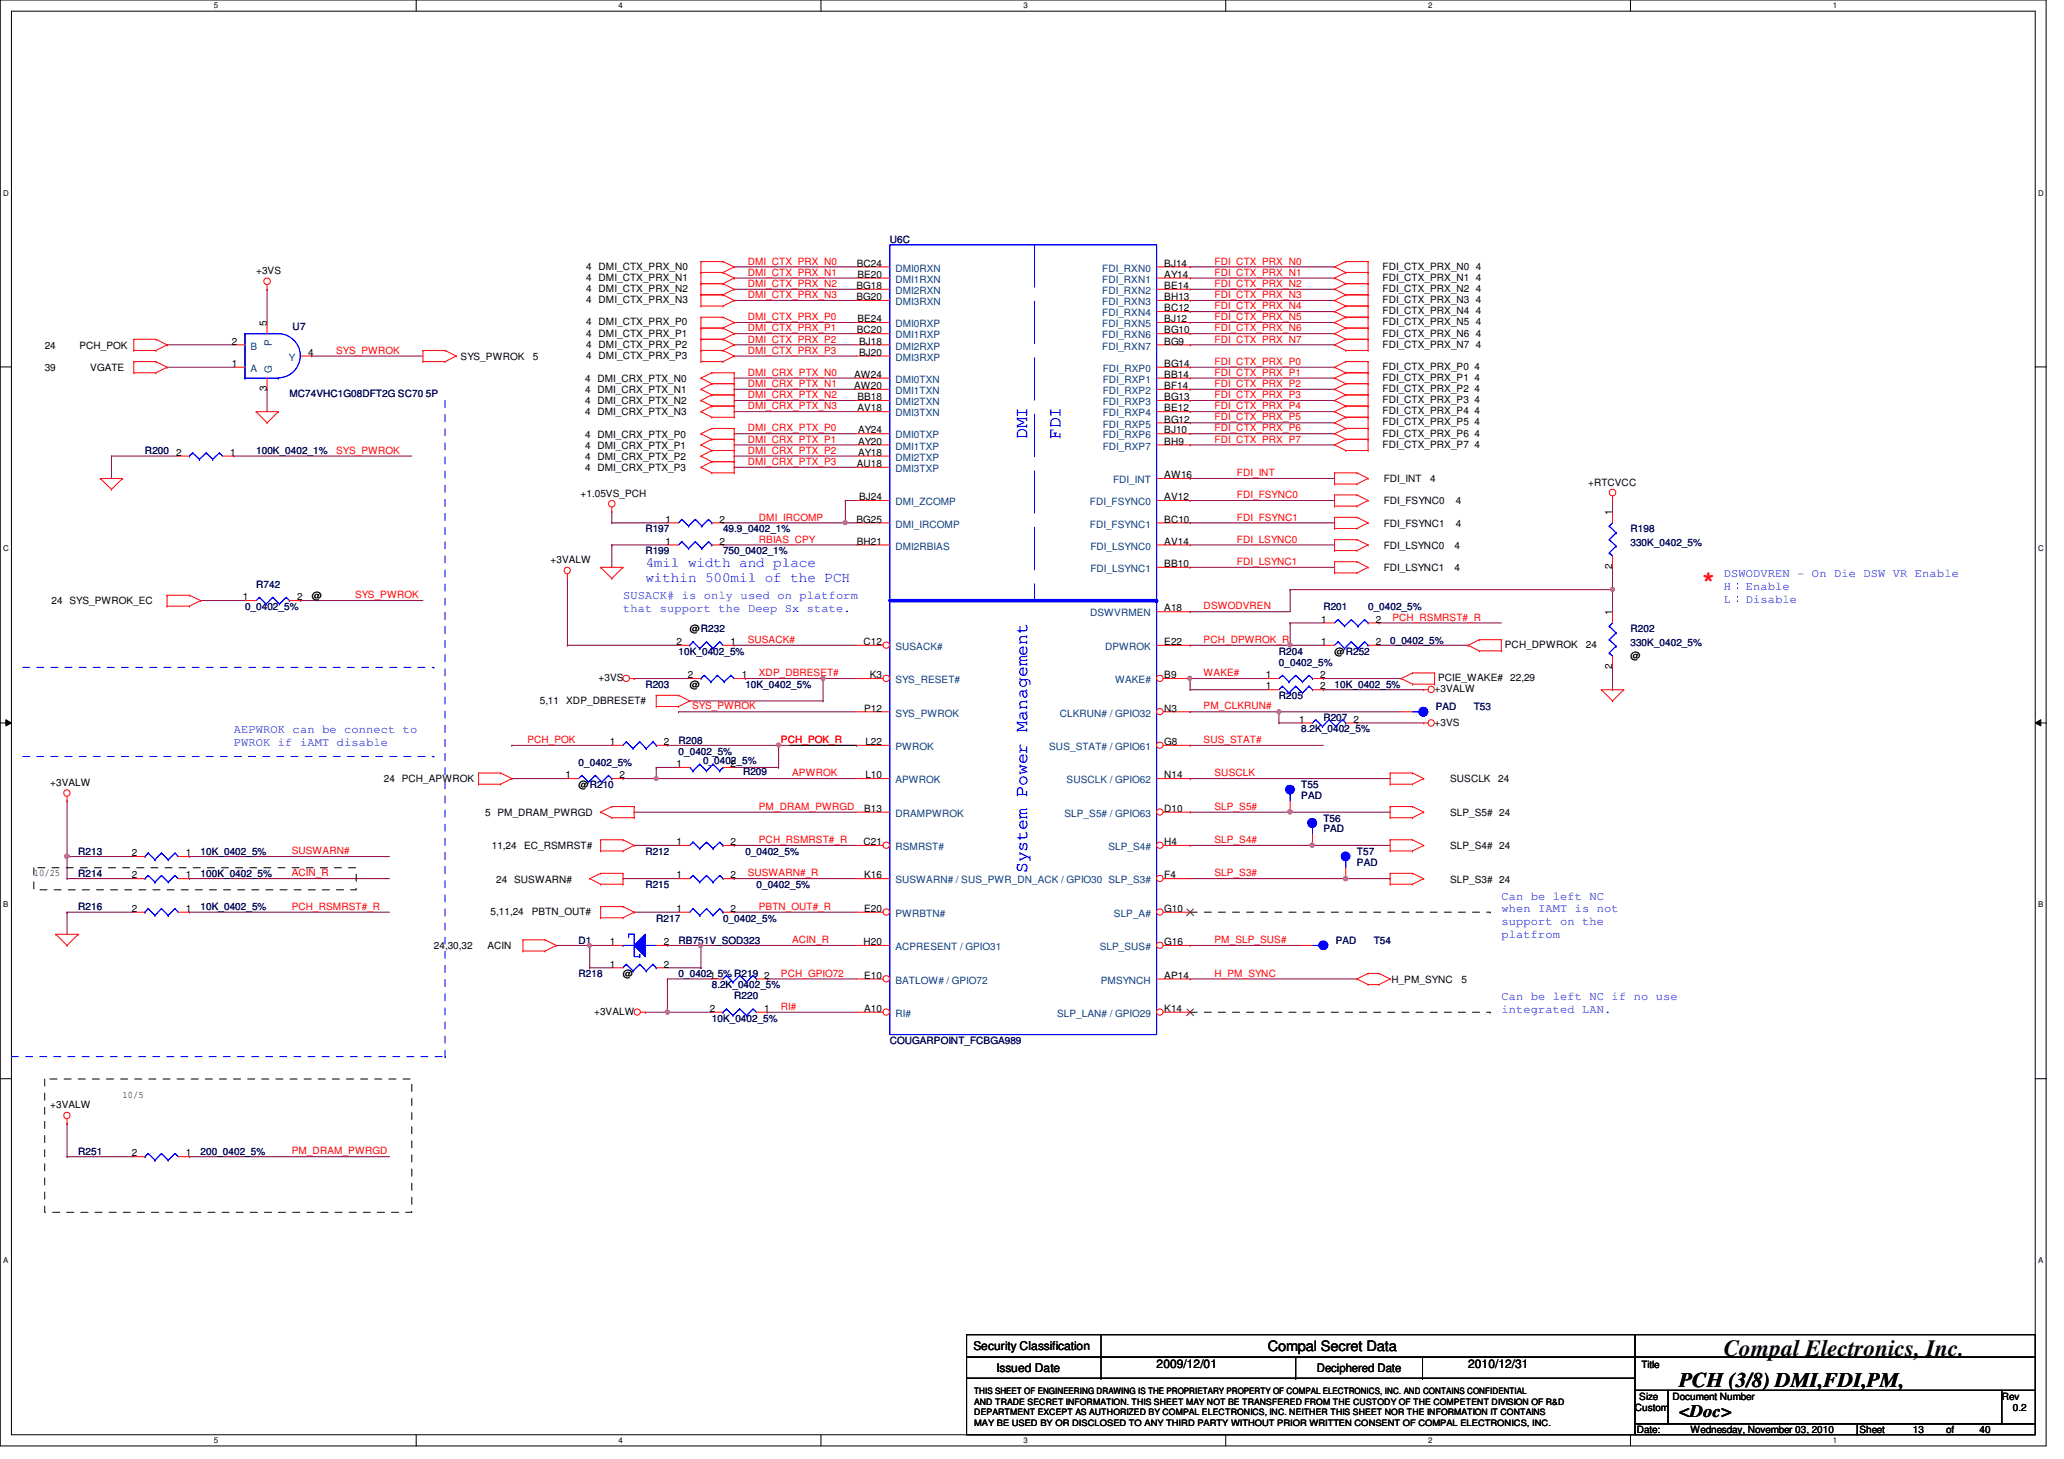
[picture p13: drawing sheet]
<svg xmlns="http://www.w3.org/2000/svg" width="297mm" height="210mm" viewBox="0 0 297 210" stroke-linecap="round" stroke-linejoin="round" font-family="sans-serif">
<defs><g id="words">
<text font-size="3.3" x="248.1" y="195.1">Compal Electronics, Inc.</text>
<text font-size="3.2" fill="#f00" x="244.9" y="84.2">*</text>
<text font-size="3" x="241.7" y="199.6">PCH (3/8) DMI,FDI,PM,</text>
<g font-size="2.5" fill="#00f">
<text x="147.8" y="63.2" transform="rotate(-90 147.8 63.2)">DMI</text>
<text x="152.6" y="63.2" transform="rotate(-90 152.6 63.2)">FDI</text>
<text x="147.8" y="125.6" transform="rotate(-90 147.8 125.6)">System Power Management</text>
</g>
<text font-size="2.5" x="241.7" y="203.9">&lt;Doc&gt;</text>
<g font-size="2.1" fill="#00f">
<text x="92.9" y="81.6">4mil width and place</text>
<text x="92.9" y="83.8">within 500mil of the PCH</text>
</g>
<text font-size="2.1" x="182.5" y="194.4">Compal Secret Data</text>
<g font-size="1.7" fill="#00f">
<text x="248.1" y="83">DSWODVREN - On Die DSW VR Enable</text>
<text x="89.7" y="86.2">SUSACK# is only used on platform</text>
<text x="89.7" y="88.1">that support the Deep Sx state.</text>
<text x="248.1" y="84.9">H：Enable</text>
<text x="248.1" y="86.7">L：Disable</text>
<text x="33.7" y="105.4">AEPWROK can be connect to</text>
<text x="33.7" y="107.3">PWROK if iAMT disable</text>
<text x="216.1" y="129.4">Can be left NC</text>
<text x="216.1" y="131.3">when IAMT is not</text>
<text x="216.1" y="133.1">support on the</text>
<text x="216.1" y="135">platfrom</text>
<text x="216.1" y="143.8">Can be left NC if no use</text>
<text x="216.1" y="145.7">integrated LAN.</text>
</g>
<g font-size="1.7">
<text x="140.1" y="194.3">Security Classification</text>
<text x="143.4" y="197.3">Issued Date</text>
<text x="166.5" y="196.8">2009/12/01</text>
<text x="189.5" y="197.4">Deciphered Date</text>
<text x="211.3" y="196.8">2010/12/31</text>
</g>
<g font-size="1.4" fill="#000080">
<text x="128.1" y="35">U6C</text>
<text x="42.1" y="47.5">U7</text>
<text x="41.7" y="57.1">MC74VHC1G08DFT2G SC70 5P</text>
<text x="20.9" y="65.4">R200</text>
<text x="36.9" y="65.4">100K_0402_1%</text>
<text x="92.9" y="76.6">R197</text>
<text x="104.1" y="76.6">49.9_0402_1%</text>
<text x="234.7" y="76.6">R198</text>
<text x="92.9" y="79.8">R199</text>
<text x="104.1" y="79.8">750_0402_1%</text>
<text x="234.7" y="78.5">330K_0402_5%</text>
<text x="35.3" y="87.8">0_0402_5%</text>
<text x="36.9" y="84.6">R742</text>
<text x="190.5" y="87.8">R201</text>
<text x="196.9" y="87.8">0_0402_5%</text>
<text x="97.7" y="94.2">10K_0402_5%</text>
<text x="184.1" y="94.2">R204</text>
<text x="184.1" y="95.8">0_0402_5%</text>
<text x="200.1" y="92.6">0_0402_5%</text>
<text x="234.7" y="91">R202</text>
<text x="234.7" y="92.9">330K_0402_5%</text>
<text x="92.9" y="99">R203</text>
<text x="107.3" y="99">10K_0402_5%</text>
<text x="184.1" y="100.6">R205</text>
<text x="192.1" y="99">10K_0402_5%</text>
<text x="97.7" y="107">R208</text>
<text x="187.3" y="105.4">8.2K_0402_5%</text>
<text x="190.5" y="103.8">R207</text>
<text x="206.6" y="102.2">PAD</text>
<text x="212.1" y="102.2">T53</text>
<text x="83.3" y="110.2">0_0402_5%</text>
<text x="97.7" y="108.6">0_0402_5%</text>
<text x="101.2" y="109.9">0_0402_5%</text>
<text x="106.9" y="111.5">R209</text>
<text x="187.3" y="113.4">T55</text>
<text x="187.3" y="115">PAD</text>
<text x="190.5" y="118.2">T56</text>
<text x="190.5" y="119.8">PAD</text>
<text x="11.3" y="123">R213</text>
<text x="28.9" y="123">10K_0402_5%</text>
<text x="92.9" y="123">R212</text>
<text x="107.3" y="123">0_0402_5%</text>
<text x="195.3" y="123">T57</text>
<text x="195.3" y="124.6">PAD</text>
<text x="11.3" y="126.2">R214</text>
<text x="11.3" y="131">R216</text>
<text x="28.9" y="126.2">100K_0402_5%</text>
<text x="28.9" y="131">10K_0402_5%</text>
<text x="92.9" y="127.8">R215</text>
<text x="108.9" y="127.8">0_0402_5%</text>
<text x="83.3" y="135.8">D1</text>
<text x="94.4" y="132.6">R217</text>
<text x="97.7" y="135.8">RB751V_SOD323</text>
<text x="104.1" y="132.6">0_0402_5%</text>
<text x="192.2" y="135.8">PAD</text>
<text x="197.7" y="135.8">T54</text>
<text x="83.3" y="140.6">R218</text>
<text x="97.7" y="140.6">0_0402_5% R219</text>
<text x="102.4" y="142.2">8.2K_0402_5%</text>
<text x="105.7" y="143.8">R220</text>
<text x="102.4" y="147">10K_0402_5%</text>
<text x="128.1" y="150.2">COUGARPOINT_FCBGA989</text>
<text x="11.3" y="166.2">R251</text>
<text x="28.9" y="166.2">200_0402_5%</text>
</g>
<g font-size="1.4">
<text x="36.9" y="39.5">+3VS</text>
<text x="84.4" y="38.8">4 DMI_CTX_PRX_N0</text>
<text x="84.4" y="40.4">4 DMI_CTX_PRX_N1</text>
<text x="84.4" y="42">4 DMI_CTX_PRX_N2</text>
<text x="123.3" y="41.6">BG18</text>
<text x="123.3" y="38.4">BC24</text>
<text x="123.4" y="40">BE20</text>
<text x="167.6" y="38.4">BJ14</text>
<text x="167.6" y="40">AY14</text>
<text x="167.6" y="41.6">BE14</text>
<text x="199" y="38.8">FDI_CTX_PRX_N0 4</text>
<text x="199" y="40.4">FDI_CTX_PRX_N1 4</text>
<text x="199" y="42">FDI_CTX_PRX_N2 4</text>
<text x="38.4" y="46.9" transform="rotate(-90 38.4 46.9)">5</text>
<text x="84.4" y="43.6">4 DMI_CTX_PRX_N3</text>
<text x="84.4" y="46.8">4 DMI_CTX_PRX_P0</text>
<text x="123.3" y="43.2">BG20</text>
<text x="123.3" y="48">BC20</text>
<text x="123.4" y="46.4">BE24</text>
<text x="167.6" y="43.2">BH13</text>
<text x="167.6" y="44.8">BC12</text>
<text x="167.6" y="46.4">BJ12</text>
<text x="167.6" y="48">BG10</text>
<text x="199" y="43.6">FDI_CTX_PRX_N3 4</text>
<text x="199" y="45.2">FDI_CTX_PRX_N4 4</text>
<text x="199" y="46.8">FDI_CTX_PRX_N5 4</text>
<text x="6.4" y="50.2">24</text>
<text x="6.4" y="53.4">39</text>
<text x="11.4" y="50.2">PCH_POK</text>
<text x="13" y="53.4">VGATE</text>
<text x="33.4" y="49.6">2</text>
<text x="33.4" y="52.8">1</text>
<text x="44.4" y="51.2">4</text>
<text x="66.3" y="51.8">SYS_PWROK</text>
<text x="76.7" y="51.8">5</text>
<text x="84.4" y="48.4">4 DMI_CTX_PRX_P1</text>
<text x="84.4" y="51.6">4 DMI_CTX_PRX_P3</text>
<text x="84.4" y="50">4 DMI_CTX_PRX_P2</text>
<text x="123.7" y="49.6">BJ18</text>
<text x="123.7" y="51.2">BJ20</text>
<text x="167.6" y="49.6">BG9</text>
<text x="167.6" y="52.8">BG14</text>
<text x="199" y="48.4">FDI_CTX_PRX_N6 4</text>
<text x="199" y="50">FDI_CTX_PRX_N7 4</text>
<text x="199" y="53.2">FDI_CTX_PRX_P0 4</text>
<text x="38.4" y="56.3" transform="rotate(-90 38.4 56.3)">3</text>
<text x="84.2" y="58.2">4 DMI_CRX_PTX_N2</text>
<text x="84.2" y="59.8">4 DMI_CRX_PTX_N3</text>
<text x="84.2" y="56.6">4 DMI_CRX_PTX_N1</text>
<text x="84.2" y="55">4 DMI_CRX_PTX_N0</text>
<text x="122.9" y="54.4">AW24</text>
<text x="122.9" y="56">AW20</text>
<text x="123.4" y="57.6">BB18</text>
<text x="123.4" y="59.2">AV18</text>
<text x="167.6" y="54.4">BB14</text>
<text x="167.6" y="56">BF14</text>
<text x="167.6" y="57.6">BG13</text>
<text x="167.6" y="59.2">BE12</text>
<text x="199" y="54.8">FDI_CTX_PRX_P1 4</text>
<text x="199" y="56.4">FDI_CTX_PRX_P2 4</text>
<text x="199" y="58">FDI_CTX_PRX_P3 4</text>
<text x="199" y="59.6">FDI_CTX_PRX_P4 4</text>
<text x="25.4" y="65.6">2</text>
<text x="33.1" y="65.6">1</text>
<text x="84.2" y="64.6">4 DMI_CRX_PTX_P1</text>
<text x="84.2" y="63">4 DMI_CRX_PTX_P0</text>
<text x="123.5" y="62.4">AY24</text>
<text x="123.5" y="64">AY20</text>
<text x="123.5" y="65.6">AY18</text>
<text x="167.6" y="60.8">BG12</text>
<text x="167.6" y="62.4">BJ10</text>
<text x="167.6" y="64">BH9</text>
<text x="199" y="61.2">FDI_CTX_PRX_P5 4</text>
<text x="199" y="62.8">FDI_CTX_PRX_P6 4</text>
<text x="199" y="64.4">FDI_CTX_PRX_P7 4</text>
<text x="83.6" y="71.5">+1.05VS_PCH</text>
<text x="84.2" y="66.2">4 DMI_CRX_PTX_P2</text>
<text x="84.2" y="67.8">4 DMI_CRX_PTX_P3</text>
<text x="123.3" y="67.2">AU18</text>
<text x="123.7" y="72">BJ24</text>
<text x="167.6" y="72">AV12</text>
<text x="167.6" y="68.8">AW16</text>
<text x="199.1" y="69.4">FDI_INT</text>
<text x="205.8" y="69.4">4</text>
<text x="228.6" y="69.8">+RTCVCC</text>
<text x="95.8" y="75.2">1</text>
<text x="103.5" y="75.2">2</text>
<text x="123.3" y="75.2">BG25</text>
<text x="167.6" y="75.2">BC10</text>
<text x="199.1" y="75.8">FDI_FSYNC1</text>
<text x="199.1" y="72.6">FDI_FSYNC0</text>
<text x="209.5" y="75.8">4</text>
<text x="209.5" y="72.6">4</text>
<text x="232" y="74.1" transform="rotate(-90 232 74.1)">1</text>
<text x="79.2" y="81.1">+3VALW</text>
<text x="95.8" y="78.4">1</text>
<text x="103.5" y="78.4">2</text>
<text x="123.3" y="78.4">BH21</text>
<text x="167.6" y="78.4">AV14</text>
<text x="167.6" y="81.6">BB10</text>
<text x="199.1" y="79">FDI_LSYNC0</text>
<text x="199.1" y="82.2">FDI_LSYNC1</text>
<text x="209.3" y="79">4</text>
<text x="209.3" y="82.2">4</text>
<text x="232" y="81.9" transform="rotate(-90 232 81.9)">2</text>
<text x="7.4" y="86.8">24 SYS_PWROK_EC</text>
<text x="35" y="86.4">1</text>
<text x="42.8" y="86.4">2</text>
<text x="44.9" y="86.2">@</text>
<text x="167.6" y="88">A18</text>
<text x="190.2" y="89.6">1</text>
<text x="198" y="89.6">2</text>
<text x="232" y="88.5" transform="rotate(-90 232 88.5)">1</text>
<text x="97.4" y="92.8">2</text>
<text x="99.3" y="91">@R232</text>
<text x="105.2" y="92.8">1</text>
<text x="124.3" y="92.8">C12</text>
<text x="167.6" y="92.8">E22</text>
<text x="190.2" y="92.8">1</text>
<text x="192.1" y="94.2">@R252</text>
<text x="198" y="92.8">2</text>
<text x="216.6" y="93.2">PCH_DPWROK</text>
<text x="228.2" y="93.2">24</text>
<text x="234.7" y="94.8">@</text>
<text x="77.7" y="101.2">5,11</text>
<text x="81.5" y="101.2">XDP_DBRESET#</text>
<text x="86.1" y="98">+3VS</text>
<text x="99" y="97.6">2</text>
<text x="99.3" y="99">@</text>
<text x="106.8" y="97.6">1</text>
<text x="125.2" y="97.6">K3</text>
<text x="167.6" y="97.6">B9</text>
<text x="182.2" y="97.6">1</text>
<text x="182.2" y="99.2">1</text>
<text x="190" y="97.6">2</text>
<text x="190" y="99.2">2</text>
<text x="206.5" y="99.6">+3VALW</text>
<text x="207" y="98">PCIE_WAKE#</text>
<text x="217.3" y="98">22,29</text>
<text x="232" y="96.3" transform="rotate(-90 232 96.3)">2</text>
<text x="87.8" y="107.2">1</text>
<text x="95.5" y="107.2">2</text>
<text x="124.4" y="102.4">P12</text>
<text x="124.5" y="107.2">L22</text>
<text x="167.6" y="107.2">G8</text>
<text x="167.6" y="102.4">N3</text>
<text x="187" y="104">1</text>
<text x="194.8" y="104">2</text>
<text x="206.5" y="104.4">+3VS</text>
<text x="7.2" y="113.1">+3VALW</text>
<text x="55.2" y="112.6">24 PCH_APWROK</text>
<text x="81.4" y="112">1</text>
<text x="83.3" y="113.4">@R210</text>
<text x="89.2" y="112">2</text>
<text x="97.4" y="110.4">1</text>
<text x="105.2" y="110.4">2</text>
<text x="124.5" y="112">L10</text>
<text x="167.6" y="112">N14</text>
<text x="208.7" y="112.6">SUSCLK</text>
<text x="215.6" y="112.6">24</text>
<text x="69.8" y="117.4">5 PM_DRAM_PWRGD</text>
<text x="124.4" y="116.8">B13</text>
<text x="167.6" y="116.8">D10</text>
<text x="208.7" y="117.4">SLP_S5# 24</text>
<text x="19" y="123.2">2</text>
<text x="26.8" y="123.2">1</text>
<text x="70.8" y="122.2">11,24</text>
<text x="75.4" y="122.2">EC_RSMRST#</text>
<text x="97.4" y="121.6">1</text>
<text x="105.2" y="121.6">2</text>
<text x="124.3" y="121.6">C21</text>
<text x="167.6" y="121.6">H4</text>
<text x="208.7" y="122.2">SLP_S4# 24</text>
<text x="4.9" y="126">10/25</text>
<text x="19" y="126.4">2</text>
<text x="19" y="131.2">2</text>
<text x="26.8" y="126.4">1</text>
<text x="26.8" y="131.2">1</text>
<text x="70.6" y="131.6">5,11,24</text>
<text x="71.4" y="127">24 SUSWARN#</text>
<text x="76.5" y="131.6">PBTN_OUT#</text>
<text x="97.4" y="131.2">1</text>
<text x="97.4" y="126.4">1</text>
<text x="105.2" y="131.2">2</text>
<text x="105.2" y="126.4">2</text>
<text x="124.4" y="131.2">E20</text>
<text x="124.4" y="126.4">K16</text>
<text x="167.6" y="126.4">F4</text>
<text x="167.6" y="131.2">G10</text>
<text x="208.7" y="127">SLP_S3# 24</text>
<text x="62.4" y="136.6">24,30,32</text>
<text x="70.1" y="136.6">ACIN</text>
<text x="87.8" y="136">1</text>
<text x="95.5" y="136">2</text>
<text x="124.3" y="136">H20</text>
<text x="167.6" y="136">G16</text>
<text x="87.8" y="139.2">1</text>
<text x="89.7" y="140.6">@</text>
<text x="95.5" y="139.2">2</text>
<text x="102.1" y="140.8">1</text>
<text x="110" y="140.8">2</text>
<text x="124.4" y="140.8">E10</text>
<text x="167.6" y="140.8">AP14</text>
<text x="200.2" y="141.4">H_PM_SYNC</text>
<text x="210.3" y="141.4">5</text>
<text x="85.5" y="146">+3VALW</text>
<text x="102.1" y="145.6">2</text>
<text x="110" y="145.6">1</text>
<text x="124.4" y="145.6">A10</text>
<text x="167.6" y="145.6">K14</text>
<text x="7.2" y="159.5">+3VALW</text>
<text x="17.6" y="158">10/5</text>
<text x="19" y="166.4">2</text>
<text x="26.8" y="166.4">1</text>
<text x="236.2" y="196.8">Title</text>
<text x="235.3" y="203">Custom</text>
<text x="235.9" y="201.4">Size</text>
<text x="240.7" y="201.4">Document Number</text>
<text x="288.1" y="201.4">Rev</text>
<text x="289.7" y="203">0.2</text>
<text x="235.6" y="206.2">Date:</text>
<text x="243.3" y="206.2">Wednesday, November 03, 2010</text>
<text x="267.6" y="206.2">Sheet</text>
<text x="275.3" y="206.2">13</text>
<text x="280.1" y="206.2">of</text>
<text x="284.9" y="206.2">40</text>
</g>
<g font-size="1.4" fill="#f00">
<text x="107.6" y="41.3">DMI_CTX_PRX_N2</text>
<text x="107.6" y="39.7">DMI_CTX_PRX_N1</text>
<text x="107.6" y="38.1">DMI_CTX_PRX_N0</text>
<text x="174.8" y="38.1">FDI_CTX_PRX_N0</text>
<text x="174.8" y="39.7">FDI_CTX_PRX_N1</text>
<text x="174.8" y="41.3">FDI_CTX_PRX_N2</text>
<text x="107.6" y="46.1">DMI_CTX_PRX_P0</text>
<text x="107.6" y="42.9">DMI_CTX_PRX_N3</text>
<text x="107.6" y="47.7">DMI_CTX_PRX_P1</text>
<text x="174.8" y="42.9">FDI_CTX_PRX_N3</text>
<text x="174.8" y="44.5">FDI_CTX_PRX_N4</text>
<text x="174.8" y="46.1">FDI_CTX_PRX_N5</text>
<text x="174.8" y="47.7">FDI_CTX_PRX_N6</text>
<text x="48.4" y="50.9">SYS_PWROK</text>
<text x="107.6" y="49.3">DMI_CTX_PRX_P2</text>
<text x="107.6" y="50.9">DMI_CTX_PRX_P3</text>
<text x="174.8" y="49.3">FDI_CTX_PRX_N7</text>
<text x="174.8" y="52.5">FDI_CTX_PRX_P0</text>
<text x="107.6" y="55.7">DMI_CRX_PTX_N1</text>
<text x="107.6" y="57.3">DMI_CRX_PTX_N2</text>
<text x="107.6" y="54.1">DMI_CRX_PTX_N0</text>
<text x="107.6" y="58.9">DMI_CRX_PTX_N3</text>
<text x="174.8" y="54.1">FDI_CTX_PRX_P1</text>
<text x="174.8" y="55.7">FDI_CTX_PRX_P2</text>
<text x="174.8" y="57.3">FDI_CTX_PRX_P3</text>
<text x="174.8" y="58.9">FDI_CTX_PRX_P4</text>
<text x="48.4" y="65.3">SYS_PWROK</text>
<text x="107.6" y="62.1">DMI_CRX_PTX_P0</text>
<text x="107.6" y="63.7">DMI_CRX_PTX_P1</text>
<text x="107.6" y="65.3">DMI_CRX_PTX_P2</text>
<text x="174.8" y="62.1">FDI_CTX_PRX_P6</text>
<text x="174.8" y="63.7">FDI_CTX_PRX_P7</text>
<text x="174.8" y="60.5">FDI_CTX_PRX_P5</text>
<text x="107.6" y="66.9">DMI_CRX_PTX_P3</text>
<text x="178" y="68.5">FDI_INT</text>
<text x="178" y="71.7">FDI_FSYNC0</text>
<text x="109.2" y="74.9">DMI_IRCOMP</text>
<text x="178" y="74.9">FDI_FSYNC1</text>
<text x="109.2" y="78.1">RBIAS_CPY</text>
<text x="178" y="81.3">FDI_LSYNC1</text>
<text x="178" y="78.1">FDI_LSYNC0</text>
<text x="51.1" y="86.1">SYS_PWROK</text>
<text x="173.2" y="87.7">DSWODVREN</text>
<text x="200.4" y="89.3">PCH_RSMRST#_R</text>
<text x="107.6" y="92.5">SUSACK#</text>
<text x="173.2" y="92.5">PCH_DPWROK_R</text>
<text x="109.2" y="97.3">XDP_DBRESET#</text>
<text x="173.2" y="97.3">WAKE#</text>
<text x="75.9" y="106.9">PCH_POK</text>
<text x="99.6" y="102.1">SYS_PWROK</text>
<text x="112.4" y="106.9">PCH_POK_R</text>
<text x="173.2" y="106.9">SUS_STAT#</text>
<text x="173.2" y="102.1">PM_CLKRUN#</text>
<text x="114" y="111.7">APWROK</text>
<text x="174.8" y="111.7">SUSCLK</text>
<text x="109.2" y="116.5">PM_DRAM_PWRGD</text>
<text x="174.8" y="116.5">SLP_S5#</text>
<text x="42" y="122.9">SUSWARN#</text>
<text x="109.2" y="121.3">PCH_RSMRST#_R</text>
<text x="174.8" y="121.3">SLP_S4#</text>
<text x="42" y="130.9">PCH_RSMRST#_R</text>
<text x="42" y="126.1">ACIN_R</text>
<text x="107.6" y="126.1">SUSWARN#_R</text>
<text x="109.2" y="130.9">PBTN_OUT#_R</text>
<text x="174.8" y="126.1">SLP_S3#</text>
<text x="114" y="135.7">ACIN_R</text>
<text x="174.8" y="135.7">PM_SLP_SUS#</text>
<text x="112.4" y="140.5">PCH_GPIO72</text>
<text x="174.8" y="140.5">H_PM_SYNC</text>
<text x="112.4" y="145.3">RI#</text>
<text x="42" y="166.1">PM_DRAM_PWRGD</text>
</g>
<g font-size="1.4" fill="#004080">
<text x="128.9" y="39.1">DMI0RXN</text>
<text x="128.9" y="40.7">DMI1RXN</text>
<text x="158.6" y="39.1">FDI_RXN0</text>
<text x="158.6" y="40.7">FDI_RXN1</text>
<text x="128.9" y="42.3">DMI2RXN</text>
<text x="128.9" y="43.9">DMI3RXN</text>
<text x="128.9" y="47.1">DMI0RXP</text>
<text x="158.6" y="42.3">FDI_RXN2</text>
<text x="158.6" y="43.9">FDI_RXN3</text>
<text x="158.6" y="45.5">FDI_RXN4</text>
<text x="158.6" y="47.1">FDI_RXN5</text>
<text x="36.1" y="50.3">B</text>
<text x="36.1" y="53.5">A</text>
<text x="39.1" y="53.6" transform="rotate(-90 39.1 53.6)">G</text>
<text x="39.1" y="49.8" transform="rotate(-90 39.1 49.8)">P</text>
<text x="41.6" y="51.9">Y</text>
<text x="128.9" y="48.7">DMI1RXP</text>
<text x="128.9" y="50.3">DMI2RXP</text>
<text x="128.9" y="51.9">DMI3RXP</text>
<text x="158.6" y="48.7">FDI_RXN6</text>
<text x="158.6" y="50.3">FDI_RXN7</text>
<text x="158.7" y="53.5">FDI_RXP0</text>
<text x="128.9" y="55.1">DMI0TXN</text>
<text x="128.9" y="56.7">DMI1TXN</text>
<text x="128.9" y="58.3">DMI2TXN</text>
<text x="128.9" y="59.9">DMI3TXN</text>
<text x="158.7" y="55.1">FDI_RXP1</text>
<text x="158.7" y="56.7">FDI_RXP2</text>
<text x="158.7" y="58.3">FDI_RXP3</text>
<text x="158.7" y="59.9">FDI_RXP4</text>
<text x="128.9" y="63.1">DMI0TXP</text>
<text x="128.9" y="64.7">DMI1TXP</text>
<text x="158.7" y="61.5">FDI_RXP5</text>
<text x="158.7" y="63.1">FDI_RXP6</text>
<text x="158.7" y="64.7">FDI_RXP7</text>
<text x="128.9" y="66.3">DMI2TXP</text>
<text x="128.9" y="67.9">DMI3TXP</text>
<text x="160.2" y="69.5">FDI_INT</text>
<text x="128.9" y="72.7">DMI_ZCOMP</text>
<text x="128.9" y="75.9">DMI_IRCOMP</text>
<text x="156.8" y="72.7">FDI_FSYNC0</text>
<text x="156.8" y="75.9">FDI_FSYNC1</text>
<text x="128.9" y="79.1">DMI2RBIAS</text>
<text x="156.9" y="79.1">FDI_LSYNC0</text>
<text x="156.9" y="82.3">FDI_LSYNC1</text>
<text x="156.9" y="88.7">DSWVRMEN</text>
<text x="128.9" y="93.5">SUSACK#</text>
<text x="159" y="93.5">DPWROK</text>
<text x="128.9" y="98.3">SYS_RESET#</text>
<text x="160.5" y="98.3">WAKE#</text>
<text x="128.9" y="103.1">SYS_PWROK</text>
<text x="128.9" y="107.9">PWROK</text>
<text x="151" y="107.9">SUS_STAT# / GPIO61</text>
<text x="152.5" y="103.1">CLKRUN# / GPIO32</text>
<text x="128.9" y="112.7">APWROK</text>
<text x="153.5" y="112.7">SUSCLK / GPIO62</text>
<text x="128.9" y="117.5">DRAMPWROK</text>
<text x="153.2" y="117.5">SLP_S5# / GPIO63</text>
<text x="128.9" y="122.3">RSMRST#</text>
<text x="159.5" y="122.3">SLP_S4#</text>
<text x="128.9" y="131.9">PWRBTN#</text>
<text x="128.9" y="127.1">SUSWARN# / SUS_PWR_DN_ACK / GPIO30 SLP_S3#</text>
<text x="160.3" y="131.9">SLP_A#</text>
<text x="128.9" y="136.7">ACPRESENT / GPIO31</text>
<text x="158.3" y="136.7">SLP_SUS#</text>
<text x="128.9" y="141.5">BATLOW# / GPIO72</text>
<text x="158.4" y="141.5">PMSYNCH</text>
<text x="128.9" y="146.3">RI#</text>
<text x="152.1" y="146.3">SLP_LAN# / GPIO29</text>
</g>
<g font-size="1.3">
<text x="140.2" y="203.6">DEPARTMENT EXCEPT AS AUTHORIZED BY COMPAL ELECTRONICS, INC. NEITHER THIS SHEET NOR THE INFORMATION IT CONTAINS</text>
<text x="140.2" y="200.6">THIS SHEET OF ENGINEERING DRAWING IS THE PROPRIETARY PROPERTY OF COMPAL ELECTRONICS, INC. AND CONTAINS CONFIDENTIAL</text>
<text x="140.2" y="202.1">AND TRADE SECRET INFORMATION. THIS SHEET MAY NOT BE TRANSFERED FROM THE CUSTODY OF THE COMPETENT DIVISION OF R&amp;D</text>
<text x="140.2" y="205.1">MAY BE USED BY OR DISCLOSED TO ANY THIRD PARTY WITHOUT PRIOR WRITTEN CONSENT OF COMPAL ELECTRONICS, INC.</text>
</g>
<g font-size="1.1">
<text x="30.8" y="1.1">5</text>
<text x="89" y="1.1">4</text>
<text x="147.3" y="1.1">3</text>
<text x="205.5" y="1.1">2</text>
<text x="263.8" y="1.1">1</text>
<text x=".5" y="28.2">D</text>
<text x="293.3" y="28.2">D</text>
<text x=".5" y="79.3">C</text>
<text x="293.3" y="79.3">C</text>
<text x=".5" y="130.6">B</text>
<text x="293.3" y="130.6">B</text>
<text x=".5" y="181.7">A</text>
<text x="293.3" y="181.7">A</text>
<text x="30.8" y="207.6">5</text>
<text x="89" y="207.6">4</text>
<text x="147.3" y="207.6">3</text>
<text x="205.5" y="207.6">2</text>
<text x="263.8" y="207.6">1</text>
</g>
</g></defs>
<path d="M0 0h294.5v208h-294.5zM1.6 1.6h291.3v204.8h-291.3z" fill="none" stroke="#000" stroke-width=".14"/>
<g fill="#fff">
<path d="M30.8 .2h.6v1.2h-.6z"/>
<path d="M30.8 206.6h.6v1.2h-.6z"/>
</g>
<path d="M59.9 0v1.6M59.9 206.4v1.6" fill="none" stroke="#000" stroke-width=".14"/>
<g fill="#fff">
<path d="M89 .2h.6v1.2h-.6z"/>
<path d="M89 206.6h.6v1.2h-.6z"/>
</g>
<path d="M118.1 0v1.6M118.1 206.4v1.6" fill="none" stroke="#000" stroke-width=".14"/>
<g fill="#fff">
<path d="M147.3 .2h.6v1.2h-.6z"/>
<path d="M147.3 206.6h.6v1.2h-.6z"/>
</g>
<path d="M176.4 0v1.6M176.4 206.4v1.6" fill="none" stroke="#000" stroke-width=".14"/>
<g fill="#fff">
<path d="M205.5 .2h.6v1.2h-.6z"/>
<path d="M205.5 206.6h.6v1.2h-.6z"/>
</g>
<path d="M234.6 0v1.6M234.6 206.4v1.6" fill="none" stroke="#000" stroke-width=".14"/>
<g fill="#fff">
<path d="M263.8 .2h.6v1.2h-.6z"/>
<path d="M263.8 206.6h.6v1.2h-.6z"/>
<path d="M.5 27.2h.7v1.2h-.7z"/>
<path d="M293.3 27.2h.8v1.2h-.8z"/>
<path d="M.5 78.4h.7v1.1h-.7z"/>
<path d="M293.3 78.4h.8v1.1h-.8z"/>
</g>
<path d="M0 52.8h1.6M292.9 52.8h1.6" fill="none" stroke="#000" stroke-width=".14"/>
<g fill="#fff">
<path d="M.5 129.6h.7v1.2h-.7z"/>
<path d="M293.3 129.6h.7v1.2h-.7z"/>
</g>
<path d="M0 104h1.6M.8 103.5l.8 .5-.8 .4zM292.9 104l.8-.5v.9zM292.9 104h1.6" fill="none" stroke="#000" stroke-width=".14"/>
<path d="M.8 103.5l.8 .5-.8 .4zM292.9 104l.8-.5v.9z" fill="#000"/>
<g fill="#fff">
<path d="M.5 180.8h.7v1.1h-.7z"/>
<path d="M293.3 180.8h.7v1.1h-.7z"/>
</g>
<path d="M0 155.2h1.6M292.9 155.2h1.6" fill="none" stroke="#000" stroke-width=".14"/>
<path d="M104.1 75.2h.1M104.1 75.2h19.2M121.7 72h.1M121.7 75.2h.1M121.7 72h1.6" fill="none" stroke="#800040" stroke-width=".14"/>
<circle cx="121.6" cy="75.2" r=".31" fill="#f0f"/>
<circle cx="121.6" cy="75.2" r=".31" fill="none" stroke="#f0f" stroke-width=".14"/>
<g fill="none" stroke="#800040" stroke-width=".14">
<path d="M105.7 38.4h.1M105.7 38.4h17.6M171.3 38.4h.1M171.3 38.4h20.8M105.7 56h.1M105.7 46.4h.1M105.7 57.6h.1M105.7 49.6h.1M105.7 41.6h.1M105.7 43.2h.1M105.7 51.2h.1M105.7 40h.1"/>
<path d="M105.7 54.4h.1M105.7 48h.1M105.7 59.2h.1M105.7 56h17.6M105.7 46.4h17.6M105.7 57.6h17.6M105.7 49.6h17.6M105.7 41.6h17.6M105.7 43.2h17.6M105.7 51.2h17.6M105.7 40h17.6M105.7 54.4h17.6"/>
<path d="M105.7 48h17.6M105.7 59.2h17.6M171.3 40h.1M171.3 41.6h.1M171.3 43.2h.1M171.3 44.8h.1M171.3 46.4h.1M171.3 48h.1M171.3 49.6h.1M171.3 52.8h.1M171.3 54.4h.1M171.3 56h.1"/>
<path d="M171.3 57.6h.1M171.3 59.2h.1M171.3 56h20.8M171.3 46.4h20.8M171.3 57.6h20.8M171.3 49.6h20.8M171.3 41.6h20.8M171.3 43.2h20.8M171.3 40h20.8M171.3 54.4h20.8M171.3 48h20.8M171.3 59.2h20.8"/>
<path d="M171.3 44.8h20.8M171.3 52.8h20.8M88 73.6h.1M88 75.2h.1M88 78.4h.1M88 73.6v1.6M88 75.2h8.1M88 78.4h8.1M104.1 78.4h.1M104.1 78.4h19.2M105.7 62.4h.1M105.7 67.2h.1"/>
<path d="M105.7 64h.1M105.7 65.6h.1M105.7 62.4h17.6M105.7 67.2h17.6M105.7 64h17.6M105.7 65.6h17.6M121.7 72h.1M121.7 72v3.2M171.3 68.8h.1M171.3 72h.1M171.3 75.2h.1M171.3 78.4h.1"/>
<path d="M171.3 62.4h.1M171.3 64h.1M171.3 60.8h.1M171.3 75.2h20.8M171.3 62.4h20.8M171.3 64h20.8M171.3 68.8h20.8M171.3 72h20.8M171.3 78.4h20.8M171.3 60.8h20.8M105.7 92.8h.1M105.7 92.8h17.6"/>
<path d="M171.3 81.6h.1M171.3 81.6h20.8M91.3 116.8h.1M91.3 116.8h32M91.3 121.6h.1M91.3 131.2h.1M91.3 121.6h6.4M91.3 131.2h6.4M100.9 136h.1M100.9 136h22.4M105.7 121.6h.1M105.7 131.2h.1"/>
<path d="M105.7 121.6h17.6M105.7 131.2h17.6M110.4 140.8h.1M110.4 145.6h.1M110.4 140.8h12.9M110.4 145.6h12.9"/>
</g>
<circle cx="100.8" cy="136" r=".3" fill="#f0f"/>
<circle cx="100.8" cy="136" r=".3" fill="none" stroke="#f0f" stroke-width=".14"/>
<path d="M171.3 88h.1M171.3 97.6h.1M171.3 88h14.4M171.3 97.6h11.2M190.5 97.6h.1M190.5 97.6h11.2" fill="none" stroke="#800040" stroke-width=".14"/>
<circle cx="171.2" cy="97.6" r=".31" fill="#f0f"/>
<circle cx="171.2" cy="97.6" r=".31" fill="none" stroke="#f0f" stroke-width=".14"/>
<path d="M171.3 92.8h.1M185.7 89.6h.1M185.7 89.6h4.8M185.7 89.6v3.2h-14.4M198.5 89.6h.1M198.5 89.6h17.6" fill="none" stroke="#800040" stroke-width=".14"/>
<circle cx="185.7" cy="92.8" r=".31" fill="#f0f"/>
<circle cx="185.7" cy="92.8" r=".31" fill="none" stroke="#f0f" stroke-width=".14"/>
<path d="M91.3 97.6h.1M91.3 97.6h8M118.4 97.6h.1M118.4 97.6h4.9M171.3 107.2h.1M171.3 112h.1M171.3 107.2h19.2M171.3 112h28.8M171.3 136h.1M171.3 136h16M171.3 140.8h.1M171.3 140.8h24" fill="none" stroke="#800040" stroke-width=".14"/>
<circle cx="118.4" cy="97.6" r=".31" fill="#f0f"/>
<circle cx="118.4" cy="97.6" r=".31" fill="none" stroke="#f0f" stroke-width=".14"/>
<g fill="none" stroke="#800040" stroke-width=".14">
<path d="M38.4 56h.1M38.4 41.6h.1M38.4 41.6v4.8M38.4 56v3.2M16 65.6h.1M16 65.6h9.7M16 65.6v3.2M33.7 65.6h.1M33.7 65.6h25.6M88 78.4h.1M88 78.4v3.2M9.6 115.2h.1"/>
<path d="M9.6 115.2v8M97.7 102.4h.1M97.7 102.4h25.6M184.1 104h.1M184.1 104h3.2M9.6 131.2h.1M9.6 126.4h.1M9.6 123.2h.1M9.6 123.2h9.7M9.6 131.2h9.7M9.6 126.4h9.7M27.3 123.2h.1"/>
<path d="M27.3 131.2h.1M27.3 126.4h.1M27.3 123.2h28.7M27.3 131.2h28.7M27.3 126.4h28.7M89.7 126.4h.1M89.7 126.4h8M105.7 126.4h.1M105.7 126.4h17.6"/>
</g>
<circle cx="9.6" cy="123.2" r=".31" fill="#f0f"/>
<circle cx="9.6" cy="123.2" r=".31" fill="none" stroke="#f0f" stroke-width=".14"/>
<path d="M9.6 131.2h.1M9.6 123.2h.1M9.6 123.2v3.2M9.6 131.2v3.2" fill="none" stroke="#800040" stroke-width=".14"/>
<circle cx="9.6" cy="123.2" r=".31" fill="#f0f"/>
<circle cx="9.6" cy="123.2" r=".31" fill="none" stroke="#f0f" stroke-width=".14"/>
<path d="M96.1 145.6h.1M96.1 140.8h.1M96.1 145.6h6.3M96.1 140.8h6.3M96.1 140.8v4.8" fill="none" stroke="#800040" stroke-width=".14"/>
<circle cx="96" cy="145.6" r=".31" fill="#f0f"/>
<circle cx="96" cy="145.6" r=".31" fill="none" stroke="#f0f" stroke-width=".14"/>
<g fill="none" stroke="#800040" stroke-width=".14">
<path d="M171.3 99.2h.1M171.3 97.6h.1M171.3 99.2h11.2M171.3 97.6v1.6M185.7 84.8h.1M185.7 84.8v3.2M185.7 84.8h46.4M190.5 99.2h.1M190.5 99.2h14.4M195.3 104h.1M195.3 104h9.6M92.9 145.6h.1"/>
<path d="M92.9 145.6h3.2"/>
</g>
<circle cx="232.1" cy="84.8" r=".3" fill="#f0f"/>
<circle cx="232.1" cy="84.8" r=".3" fill="none" stroke="#f0f" stroke-width=".14"/>
<path d="M232.1 72h.1M232.1 72v1.6M232.1 99.2h.1M232.1 84.8h.1M232.1 81.6h.1M232.1 81.6v6.4M232.1 96v3.2M184.1 102.4h.1M184.1 102.4v1.6" fill="none" stroke="#800040" stroke-width=".14"/>
<circle cx="184.1" cy="102.4" r=".3" fill="#f0f"/>
<circle cx="184.1" cy="102.4" r=".3" fill="none" stroke="#f0f" stroke-width=".14"/>
<path d="M171.3 102.4h.1M171.3 102.4h30.4M184.1 102.4h.1M84.9 136h.1M84.9 136h3.1" fill="none" stroke="#800040" stroke-width=".14"/>
<circle cx="84.8" cy="136" r=".3" fill="#f0f"/>
<circle cx="84.8" cy="136" r=".3" fill="none" stroke="#f0f" stroke-width=".14"/>
<g fill="none" stroke="#800040" stroke-width=".14">
<path d="M24 52.8h.1M24 49.6h.1M24 52.8h9.7M24 49.6h9.7M73.7 107.2h.1M73.7 107.2h14.3M94.4 112h.1M94.4 112h28.9M80 136h.1M80 136h4.9M84.9 139.2h.1M84.9 136h.1"/>
<path d="M84.9 139.2h3.1M84.9 136v3.2M96.1 136h.1M96.1 139.2h4.8M96.1 136h4.8v3.2M100.9 139.2h.1"/>
</g>
<circle cx="94.4" cy="112" r=".3" fill="#f0f"/>
<circle cx="94.4" cy="112" r=".3" fill="none" stroke="#f0f" stroke-width=".14"/>
<path d="M112.1 107.2h.1M112.1 107.2h11.2" fill="none" stroke="#800040" stroke-width=".14"/>
<circle cx="112.1" cy="107.2" r=".3" fill="#f0f"/>
<circle cx="112.1" cy="107.2" r=".3" fill="none" stroke="#f0f" stroke-width=".14"/>
<g fill="none" stroke="#800040" stroke-width=".14">
<path d="M44.9 51.2h.1M44.9 51.2h16M28.9 86.4h.1M28.9 86.4h6.4M43.3 86.4h.1M43.3 86.4h17.6M107.3 97.6h.1M107.3 97.6h11.1M118.4 97.6h.1M118.4 97.6v3.2M185.7 92.8h.1M185.7 92.8h4.8"/>
<path d="M198.5 92.8h12.8M211.3 92.8h.1M73.7 112h.1M73.7 112h8M89.7 112h.1M89.7 112h4.7M94.4 110.4h.1M94.4 112h.1M94.4 110.4h3.3M94.4 110.4v1.6M96.1 107.2h.1M96.1 107.2h16"/>
<path d="M99.3 100.8h19.1M105.7 110.4h6.4M112.1 110.4h.1M112.1 107.2h.1M112.1 107.2v3.2M118.4 100.8h.1M171.3 126.4h22.4M193.7 126.4h.1M9.6 166.4h.1M9.6 161.6h.1M9.6 166.4h9.7M9.6 161.6v4.8"/>
<path d="M27.3 166.4h.1M27.3 166.4h28.7"/>
</g>
<circle cx="193.7" cy="126.4" r=".31" fill="#f0f"/>
<circle cx="193.7" cy="126.4" r=".31" fill="none" stroke="#f0f" stroke-width=".14"/>
<path d="M193.7 126.4h6.4M200.1 126.4h.1" fill="none" stroke="#800040" stroke-width=".14"/>
<circle cx="193.7" cy="126.4" r=".31" fill="#f0f"/>
<circle cx="193.7" cy="126.4" r=".31" fill="none" stroke="#f0f" stroke-width=".14"/>
<path d="M188.9 121.6h.1M188.9 121.6h11.2" fill="none" stroke="#800040" stroke-width=".14"/>
<circle cx="188.8" cy="121.6" r=".31" fill="#f0f"/>
<circle cx="188.8" cy="121.6" r=".31" fill="none" stroke="#f0f" stroke-width=".14"/>
<path d="M171.3 121.6h.1M171.3 121.6h17.6" fill="none" stroke="#800040" stroke-width=".14"/>
<circle cx="188.8" cy="121.6" r=".31" fill="#f0f"/>
<circle cx="188.8" cy="121.6" r=".31" fill="none" stroke="#f0f" stroke-width=".14"/>
<path d="M185.7 116.8h.1M185.7 116.8h14.4" fill="none" stroke="#800040" stroke-width=".14"/>
<circle cx="185.7" cy="116.8" r=".31" fill="#f0f"/>
<circle cx="185.7" cy="116.8" r=".31" fill="none" stroke="#f0f" stroke-width=".14"/>
<path d="M171.3 116.8h.1M171.3 116.8h14.4" fill="none" stroke="#800040" stroke-width=".14"/>
<circle cx="185.7" cy="116.8" r=".31" fill="#f0f"/>
<circle cx="185.7" cy="116.8" r=".31" fill="none" stroke="#f0f" stroke-width=".14"/>
<path d="M81.7 83.2h.1M81.7 92.8h.1M81.7 83.2v9.6M81.7 92.8h16" fill="none" stroke="#800040" stroke-width=".14"/>
<g fill="none" stroke="#f00" stroke-width=".14">
<path d="M100.9 39.2h.1M100.9 37.6h.1M100.9 37.6h3.2M100.9 39.2h3.2M100.9 37.6v6.4M104.1 37.6h.1M104.1 39.2h.1M104.1 37.6l1.6 .8M104.1 39.2l1.6 .8M105.7 38.4h.1M105.7 38.4l-1.6 .8M192.1 38.4h.1"/>
<path d="M192.1 38.4l1.6 .8M193.7 37.6h.1M193.7 39.2h.1M193.7 37.6h3.2M193.7 39.2h3.2M193.7 37.6l-1.6 .8M193.7 39.2l-1.6 .8M196.9 39.2h.1M196.9 37.6h.1M196.9 37.6v12.8M19.3 53.6h.1M19.3 52h.1"/>
<path d="M19.3 50.4h.1M19.3 48.8h.1M19.3 48.8h3.1M19.3 50.4h3.1M19.3 52h3.1M19.3 53.6h3.1M19.3 48.8v1.6M19.3 52v1.6M22.4 52h.1M22.4 53.6h.1M22.4 48.8h.1M22.4 50.4h.1"/>
<path d="M22.4 52l1.6 .8M22.4 48.8l1.6 .8M24 52.8h.1M24 49.6h.1M24 52.8l-1.6 .8M24 49.6l-1.6 .8M36.9 59.2h.1M36.9 59.2h3.1M36.9 59.2l1.5 1.6M38.4 41.6h.1M38.4 41v.6M40 59.2h.1"/>
<path d="M40 59.2l-1.6 1.6M60.9 50.4h.1M60.9 52h.1M60.9 50.4h3.1M60.9 52h3.1M60.9 50.4v1.6M64 50.4h.1M64 52h.1M64 50.4l1.7 .8M65.7 51.2h.1M65.7 51.2l-1.7 .8M100.9 57.6h.1"/>
<path d="M100.9 40.8h.1M100.9 44h.1M100.9 42.4h.1M100.9 47.2h.1M100.9 45.6h.1M100.9 48.8h.1M100.9 52h.1M100.9 50.4h.1M100.9 59.2h.1M100.9 56h.1M100.9 54.4h.1M100.9 45.6v6.4"/>
<path d="M100.9 57.6l1.5 .8M100.9 40.8h3.2M100.9 42.4h3.2M100.9 44h3.2M100.9 45.6h3.2M100.9 47.2h3.2M100.9 48.8h3.2M100.9 50.4h3.2M100.9 52h3.2M100.9 59.2l1.5 .8M100.9 56l1.5 .8M100.9 54.4l1.5 .8"/>
<path d="M102.4 56.8h.1M102.4 58.4h.1M102.4 55.2h.1M102.4 53.6h.1M102.4 56.8l-1.5 .8M102.4 56.8h3.3M102.4 58.4h3.3M102.4 58.4l-1.5 .8M102.4 55.2l-1.5 .8M102.4 55.2h3.3M102.4 53.6l-1.5 .8M102.4 53.6h3.3"/>
<path d="M104.1 40.8h.1M104.1 42.4h.1M104.1 44h.1M104.1 45.6h.1M104.1 47.2h.1M104.1 48.8h.1M104.1 50.4h.1M104.1 52h.1M104.1 42.4l1.6 .8M104.1 40.8l1.6 .8M104.1 45.6l1.6 .8M104.1 47.2l1.6 .8"/>
<path d="M104.1 50.4l1.6 .8M104.1 48.8l1.6 .8M105.7 56.8h.1M105.7 58.4h.1M105.7 40h.1M105.7 43.2h.1M105.7 41.6h.1M105.7 46.4h.1M105.7 48h.1M105.7 51.2h.1M105.7 49.6h.1M105.7 55.2h.1"/>
<path d="M105.7 53.6h.1M105.7 53.6v6.4M105.7 40l-1.6 .8M105.7 43.2l-1.6 .8M105.7 41.6l-1.6 .8M105.7 46.4l-1.6 .8M105.7 48l-1.6 .8M105.7 51.2l-1.6 .8M105.7 49.6l-1.6 .8M192.1 40h.1M192.1 41.6h.1M192.1 43.2h.1"/>
<path d="M192.1 44.8h.1M192.1 46.4h.1M192.1 48h.1M192.1 49.6h.1M192.1 52.8h.1M192.1 54.4h.1M192.1 56h.1M192.1 57.6h.1M192.1 59.2h.1M192.1 40l1.6 .8M192.1 41.6l1.6 .8M192.1 43.2l1.6 .8"/>
<path d="M192.1 44.8l1.6 .8M192.1 46.4l1.6 .8M192.1 48l1.6 .8M192.1 49.6l1.6 .8M192.1 52.8l1.6 .8M192.1 54.4l1.6 .8M192.1 56l1.6 .8M192.1 57.6l1.6 .8M192.1 59.2l1.6 .8M193.7 40.8h.1M193.7 42.4h.1M193.7 44h.1"/>
<path d="M193.7 45.6h.1M193.7 47.2h.1M193.7 48.8h.1M193.7 50.4h.1M193.7 52h.1M193.7 53.6h.1M193.7 55.2h.1M193.7 56.8h.1M193.7 58.4h.1M193.7 56.8h3.2M193.7 58.4h3.2M193.7 40.8h3.2"/>
<path d="M193.7 42.4h3.2M193.7 44h3.2M193.7 45.6h3.2M193.7 47.2h3.2M193.7 48.8h3.2M193.7 50.4h3.2M193.7 52h3.2M193.7 55.2h3.2M193.7 53.6h3.2M193.7 40.8l-1.6 .8M193.7 42.4l-1.6 .8M193.7 44l-1.6 .8"/>
<path d="M193.7 45.6l-1.6 .8M193.7 47.2l-1.6 .8M193.7 48.8l-1.6 .8M193.7 52l-1.6 .8M193.7 53.6l-1.6 .8M193.7 55.2l-1.6 .8M193.7 56.8l-1.6 .8M193.7 58.4l-1.6 .8M196.9 40.8h.1M196.9 42.4h.1M196.9 44h.1M196.9 45.6h.1"/>
<path d="M196.9 47.2h.1M196.9 48.8h.1M196.9 50.4h.1M196.9 53.6h.1M196.9 52h.1M196.9 55.2h.1M196.9 56.8h.1M196.9 58.4h.1M196.9 52v12.8M14.4 68.8h.1M14.4 68.8h3.2M14.4 68.8l1.6 1.6"/>
<path d="M16 70.4h.1M17.6 68.8h.1M17.6 68.8l-1.6 1.6M38.4 60.8h.1M88 73.6h.1M88 73v.6M100.9 65.6h.1M100.9 67.2h.1M100.9 64h.1M100.9 62.4h.1M100.9 65.6l1.5 .8M100.9 67.2l1.5 .8"/>
<path d="M100.9 64l1.5 .8M100.9 62.4l1.5 .8M102.4 60h.1M102.4 64.8h.1M102.4 66.4h.1M102.4 68h.1M102.4 63.2h.1M102.4 61.6h.1M102.4 60h3.3M102.4 64.8l-1.5 .8M102.4 64.8h3.3M102.4 66.4h3.3"/>
<path d="M102.4 66.4l-1.5 .8M102.4 68h3.3M102.4 63.2l-1.5 .8M102.4 63.2h3.3M102.4 61.6l-1.5 .8M102.4 61.6h3.3M105.7 60h.1M105.7 64.8h.1M105.7 66.4h.1M105.7 68h.1M105.7 63.2h.1M105.7 61.6h.1"/>
<path d="M105.7 61.6v6.4M192.1 60.8h.1M192.1 62.4h.1M192.1 64h.1M192.1 74.4h.1M192.1 76h.1M192.1 77.6h.1M192.1 79.2h.1M192.1 71.2h.1M192.1 72.8h.1M192.1 68h.1M192.1 69.6h.1"/>
<path d="M192.1 68h3.2M192.1 60.8l1.6 .8M192.1 62.4l1.6 .8M192.1 64l1.6 .8M192.1 74.4h3.2M192.1 68v1.6M192.1 71.2v1.6M192.1 74.4v1.6M192.1 77.6v1.6M192.1 76h3.2M192.1 77.6h3.2M192.1 79.2h3.2"/>
<path d="M192.1 71.2h3.2M192.1 72.8h3.2M192.1 69.6h3.2M193.7 60h.1M193.7 61.6h.1M193.7 63.2h.1M193.7 64.8h.1M193.7 60h3.2M193.7 64.8h3.2M193.7 63.2h3.2M193.7 61.6h3.2M193.7 60l-1.6 .8"/>
<path d="M193.7 61.6l-1.6 .8M193.7 63.2l-1.6 .8M195.3 74.4h.1M195.3 76h.1M195.3 77.6h.1M195.3 79.2h.1M195.3 71.2h.1M195.3 72.8h.1M195.3 68h.1M195.3 69.6h.1M195.3 74.4l1.6 .8M195.3 77.6l1.6 .8"/>
<path d="M195.3 71.2l1.6 .8M195.3 68l1.6 .8M196.9 60h.1M196.9 61.6h.1M196.9 63.2h.1M196.9 64.8h.1M196.9 75.2h.1M196.9 78.4h.1M196.9 72h.1M196.9 68.8h.1M196.9 75.2l-1.6 .8M196.9 78.4l-1.6 .8"/>
<path d="M196.9 72l-1.6 .8M196.9 68.8l-1.6 .8M232.1 72h.1M232.1 71.4v.6M24 87.2h.1M24 85.6h.1M24 85.6h3.3M24 87.2h3.3M24 85.6v1.6M27.3 85.6h.1M27.3 87.2h.1M27.3 85.6l1.6 .8"/>
<path d="M28.9 86.4h.1M28.9 86.4l-1.6 .8M81.7 83.2h.1M81.7 82.6v.6M86.4 81.6h.1M86.4 81.6h3.3M86.4 81.6l1.6 1.6M88 83.2h.1M89.7 81.6h.1M89.7 81.6l-1.7 1.6M90.6 97.6h.7M91.3 97.6h.1"/>
<path d="M192.1 80.8h.1M192.1 82.4h.1M192.1 80.8v1.6M192.1 80.8h3.2M192.1 82.4h3.2M195.3 80.8h.1M195.3 82.4h.1M195.3 80.8l1.6 .8M196.9 81.6h.1M196.9 81.6l-1.6 .8M201.7 97.6h.1M201.7 97.6l1.6 .8"/>
<path d="M203.3 96.8h.1M203.3 98.4h.1M203.3 96.8h3.2M203.3 96.8l-1.6 .8M203.3 98.4h3.2M204.9 99.2h.1M204.9 99.2h.6M206.5 98.4h.1M206.5 96.8h.1M206.5 96.8v1.6M211.3 92.8h.1M211.3 92.8l1.6 .8"/>
<path d="M212.9 92h.1M212.9 93.6h.1M212.9 92h3.2M212.9 92l-1.6 .8M212.9 93.6h3.2M216.1 93.6h.1M216.1 92h.1M216.1 92v1.6M230.5 99.2h.1M230.5 99.2h3.2M230.5 99.2l1.6 1.6M233.7 99.2h.1"/>
<path d="M233.7 99.2l-1.6 1.6M9.6 115.2h.1M9.6 114.6v.6M68.9 112.8h.1M68.9 111.2h.1M68.9 111.2h3.1M68.9 112.8h3.1M68.9 111.2v1.6M72 111.2h.1M72 112.8h.1M72 111.2l1.7 .8M73.7 112h.1"/>
<path d="M73.7 112l-1.7 .8M86.4 116.8h.1M86.4 116.8l1.6 .8M88 116h.1M88 117.6h.1M88 116l-1.6 .8M88 116h3.3M88 117.6h3.3M91.3 116h.1M91.3 117.6h.1M91.3 116v1.6M94.4 100h.1"/>
<path d="M94.4 101.6h.1M94.4 101.6h3.3M94.4 100h3.3M94.4 100v1.6M97.7 101.6h.1M97.7 100h.1M97.7 100l1.6 .8M99.3 100.8h.1M99.3 100.8l-1.6 .8M200.1 111.2h.1M200.1 112.8h.1M200.1 116h.1"/>
<path d="M200.1 117.6h.1M200.1 116h3.2M200.1 117.6h3.2M200.1 111.2h3.2M200.1 111.2v1.6M200.1 116v1.6M200.1 112.8h3.2M203.3 111.2h.1M203.3 112.8h.1M203.3 116h.1M203.3 117.6h.1M203.3 111.2l1.6 .8"/>
<path d="M203.3 116l1.6 .8M204.9 112h.1M204.9 116.8h.1M204.9 104h.1M204.9 112l-1.6 .8M204.9 116.8l-1.6 .8M204.9 104h.6M232.1 100.8h.1M8 134.4h.1M8 134.4h3.3M8 134.4l1.6 1.6M9.6 136h.1"/>
<path d="M11.3 134.4h.1M11.3 134.4l-1.7 1.6M19.3 123.2h1.6M25.7 123.2h1.6M75.3 136.8h.1M75.3 135.2h.1M75.3 135.2h3.1M75.3 136.8h3.1M75.3 135.2v1.6M78.4 135.2h.1M78.4 136.8h.1M78.4 135.2l1.6 .8"/>
<path d="M80 136h.1M80 136l-1.6 .8M84.9 126.4h.1M84.9 126.4l1.5 .8M86.4 130.4h.1M86.4 132h.1M86.4 122.4h.1M86.4 120.8h.1M86.4 125.6h.1M86.4 127.2h.1M86.4 132h3.3M86.4 130.4h3.3"/>
<path d="M86.4 120.8v1.6M86.4 130.4v1.6M86.4 120.8h3.3M86.4 122.4h3.3M86.4 125.6l-1.5 .8M86.4 125.6h3.3M86.4 127.2h3.3M89.7 132h.1M89.7 130.4h.1M89.7 120.8h.1M89.7 122.4h.1M89.7 125.6h.1"/>
<path d="M89.7 127.2h.1M89.7 130.4l1.6 .8M89.7 120.8l1.6 .8M89.7 125.6v1.6M91.3 131.2h.1M91.3 121.6h.1M91.3 131.2l-1.6 .8M91.3 121.6l-1.6 .8M200.1 125.6h.1M200.1 127.2h.1M200.1 120.8h.1M200.1 122.4h.1"/>
<path d="M200.1 120.8h3.2M200.1 122.4h3.2M200.1 125.6h3.2M200.1 127.2h3.2M200.1 120.8v1.6M200.1 125.6v1.6M203.3 125.6h.1M203.3 127.2h.1M203.3 120.8h.1M203.3 122.4h.1M203.3 125.6l1.6 .8M203.3 120.8l1.6 .8"/>
<path d="M204.9 126.4h.1M204.9 121.6h.1M204.9 126.4l-1.6 .8M204.9 121.6l-1.6 .8M92.2 145.6h.7M92.9 145.6h.1M102.4 145.6h1.7M108.9 145.6h1.5M195.3 140.8h.1M195.3 140.8l1.6 .8M196.9 140h.1M196.9 141.6h.1"/>
<path d="M196.9 140h1.6M196.9 140l-1.6 .8M196.9 141.6h1.6M198.5 140h.1M198.5 141.6h.1M198.5 140l1.6 .8M200.1 140.8h.1M200.1 140.8l-1.6 .8M9.6 161.6h.1M9.6 161v.6"/>
<circle cx="38.4" cy="40.5" r=".47"/>
<circle cx="88" cy="72.5" r=".47"/>
<circle cx="232.1" cy="70.9" r=".47"/>
<circle cx="81.6" cy="82.1" r=".46"/>
<circle cx="90.1" cy="97.6" r=".46"/>
<circle cx="205.9" cy="99.2" r=".46"/>
<circle cx="9.6" cy="114.1" r=".46"/>
<circle cx="205.9" cy="104" r=".46"/>
<circle cx="91.7" cy="145.6" r=".45"/>
<circle cx="9.6" cy="160.5" r=".46"/>
</g>
<g fill="none" stroke="#000" stroke-width=".14">
<path d="M113.7 107.2h9.6M123.3 107.2h.1M139.1 192h96.2v3.2h-96.2zM139.1 195.2h96.2v3.1h-96.2zM139.1 198.3h96.2v8.1h-96.2zM158.4 195.2h.1M158.4 198.3h.1M158.4 192v6.3M186.5 198.3h.1M186.5 195.2v3.1M204.7 198.3h.1M204.7 195.2v3.1"/>
<path d="M235.3 192h57.6v3.2h-57.6zM235.3 195.2h57.6v4.8h-57.6zM235.3 200h4.8v4.9h-4.8zM235.3 204.9h32v1.5h-32zM240.1 200h48v4.9h-48zM267.3 204.9h25.6v1.5h-25.6zM288.1 200h4.8v4.9h-4.8z"/>
</g>
<path d="M4.9 124.8h46.4v3.2h-46.4zM171.3 131.2h43.2M214.5 131.2h.1M6.4 155.2h52.9v19.2h-52.9zM171.3 145.6h43.2M214.5 145.6h.1" fill="none" stroke="#000" stroke-width=".14" stroke-dasharray="1 1 1 1 1 1 1 1"/>
<path d="M64 57.6v94.4M3.3 96h59.1M62.4 96h.1M3.3 108.8h59.1M62.4 108.8h.1M1.6 152h62.4M64 152h.1" fill="none" stroke="#00f" stroke-width=".14" stroke-dasharray="1 1 1 1 1 1 1 1"/>
<g fill="none" stroke="#00f" stroke-width=".14">
<path d="M20.9 123.2h.1M21.3 122.7h.1M21.3 122.7l1 1M21.3 122.7l-.4 .5M22.3 123.7h.1M23.2 122.7h.1M23.2 122.7l1 1M23.2 122.7l-.9 1M24.2 123.7h.1M25.2 122.7h.1M25.2 122.7l.5 .5M25.2 122.7l-1 1"/>
<path d="M104.1 145.6h.1M104.6 145.2h.1M104.6 145.2l.9 .9M104.6 145.2l-.5 .4M105.5 146.1h.1M106.5 145.2h.1M106.5 145.2l.9 .9M106.5 145.2l-1 .9M107.4 146.1h.1M108.4 145.2h.1M108.4 145.2l.5 .4M108.4 145.2l-1 .9"/>
</g>
<circle cx="185.6" cy="113.6" r=".62" fill="#00f"/>
<g fill="none" stroke="#00f" stroke-width=".14">
<path d="M185.7 114.3h.1M185.7 114.3v.9"/>
<circle cx="185.6" cy="113.6" r=".62"/>
</g>
<circle cx="185.6" cy="113.6" r=".62" fill="#00f"/>
<g fill="none" stroke="#00f" stroke-width=".14">
<path d="M35.3 48h.1M35.3 54.4h.1M35.3 48h4.7a3.2 3.2 0 0 1 3.2 3.2 3.2 3.2 0 0 1-3.2 3.2M35.3 48v6.4M35.3 54.4h4.7M40 54.4h.1M98.1 74.7h.1M98.1 74.7l-.4 .5M98.1 74.7l1 1M99.1 75.7h.1M100.1 74.7h.1M100.1 74.7l-1 1"/>
<path d="M100.1 74.7l.9 1M101 75.7h.1M102 74.7h.1M102 74.7l-1 1M102 74.7l.4 .5M102.4 75.2h.1M231.6 75.7h.1M231.6 77.6h.1M231.6 79.5h.1M231.6 75.7l1 1M231.6 77.6l1 1M231.6 79.5l.5 .5"/>
<path d="M232.1 75.2l-.5 .5M232.6 76.7h.1M232.6 78.6h.1M232.6 76.7l-1 .9M232.6 78.6l-1 .9M192.6 92.3h.1M192.6 92.3l-.5 .5M192.6 92.3l.9 1M193.5 93.3h.1M194.5 92.3h.1M194.5 92.3l-1 1M194.5 92.3l.9 1"/>
<path d="M195.4 93.3h.1M196.4 92.3h.1M196.4 92.3l-1 1M196.4 92.3l.5 .5M196.9 92.8h.1M231.6 90.1h.1M231.6 92h.1M231.6 93.9h.1M231.6 90.1l1 1M231.6 92l1 1M231.6 93.9l.5 .5M232.1 80h.1"/>
<path d="M232.1 94.4h.1M232.1 89.6l-.5 .5M232.6 91.1h.1M232.6 93h.1M232.6 91.1l-1 .9M232.6 93l-1 .9M185.7 114.3h.1M185.7 114.3v.9M90.1 138.7h.1M90.1 138.7l-.4 .5M90.1 138.7l1 1M91.1 139.7h.1"/>
<path d="M92.1 138.7h.1M92.1 138.7l-1 1M92.1 138.7l.9 1M93 139.7h.1M94 138.7h.1M94 138.7l-1 1M94 138.7l.4 .5M94.4 139.2h.1"/>
<circle cx="185.6" cy="113.6" r=".62"/>
</g>
<g fill="none" stroke="#f00" stroke-width=".14">
<path d="M33.7 49.6h1.6M33.7 52.8h1.6M38.4 46.4v1.6M38.4 54.4v1.6M43.3 51.2h1.6M96.1 75.2h1.6M102.4 75.2h1.7M232.1 73.6v1.6M190.5 92.8h1.6M196.9 92.8h1.6M232.1 80v1.6M232.1 88v1.6"/>
<path d="M232.1 94.4v1.6M185.7 115.2v1.6M88 139.2h1.7M94.4 139.2h1.7"/>
</g>
<circle cx="190.5" cy="136" r=".63" fill="#00f"/>
<g fill="none" stroke="#00f" stroke-width=".14">
<path d="M188.9 136h.9M189.8 136h.1"/>
<circle cx="190.5" cy="136" r=".63"/>
</g>
<circle cx="190.5" cy="136" r=".63" fill="#00f"/>
<g fill="none" stroke="#00f" stroke-width=".14">
<path d="M128.1 35.2h38.4v113.6h-38.4zM100.9 97.6h.1M101.3 97.2h.1M101.3 97.2l1 .9M101.3 97.2l-.4 .4M102.3 98.1h.1M103.2 97.2h.1M103.2 97.2l1 .9M103.2 97.2l-.9 .9M104.2 98.1h.1M105.2 97.2h.1M105.2 97.2l.5 .4"/>
<path d="M105.2 97.2l-1 .9M188.9 136h.9M189.8 136h.1"/>
<circle cx="190.5" cy="136" r=".63"/>
</g>
<path d="M99.3 97.6h1.6M105.7 97.6h1.6M187.3 136h1.6" fill="none" stroke="#f00" stroke-width=".14"/>
<path d="M148.9 35.2v51.2M148.9 86.4h.1" fill="none" stroke="#fff" stroke-width=".14" stroke-dasharray="6.1 2"/>
<path d="M148.9 35.2v51.2M148.9 86.4h.1" fill="none" stroke="#00f" stroke-width=".14" stroke-dasharray="6.1 2"/>
<path d="M128.1 86.4h38.4" fill="none" stroke="#00f" stroke-width=".47"/>
<circle cx="166.5" cy="86.4" r=".23" fill="#00f"/>
<path d="M148.9 35.2v51.2M148.9 86.4h.1" fill="none" stroke="#fff" stroke-width=".14" stroke-dasharray="6.1 2"/>
<path d="M148.9 35.2v51.2M148.9 86.4h.1" fill="none" stroke="#00f" stroke-width=".14" stroke-dasharray="6.1 2"/>
<path d="M128.1 35.2h38.4v113.6h-38.4z" fill="none" stroke="#00f" stroke-width=".14"/>
<path d="M128.1 86.4h38.4" fill="none" stroke="#00f" stroke-width=".47"/>
<circle cx="166.5" cy="86.4" r=".23" fill="#00f"/>
<g fill="none" stroke="#f00" stroke-width=".14">
<path d="M123.3 38.4h4.8M166.5 38.4h4.8M123.3 40h4.8M123.3 41.6h4.8M123.3 43.2h4.8M123.3 46.4h4.8M123.3 48h4.8M123.3 49.6h4.8M123.3 51.2h4.8M123.3 54.4h4.8M123.3 56h4.8M123.3 57.6h4.8"/>
<path d="M123.3 59.2h4.8M166.5 40h4.8M166.5 41.6h4.8M166.5 43.2h4.8M166.5 46.4h4.8M166.5 48h4.8M166.5 49.6h4.8M166.5 54.4h4.8M166.5 56h4.8M166.5 57.6h4.8M166.5 59.2h4.8M166.5 44.8h4.8"/>
<path d="M166.5 52.8h4.8M123.3 62.4h4.8M123.3 64h4.8M123.3 65.6h4.8M123.3 67.2h4.8M123.3 72h4.8M123.3 75.2h4.8M166.5 62.4h4.8M166.5 64h4.8M166.5 72h4.8M166.5 75.2h4.8M166.5 60.8h4.8"/>
<path d="M166.5 78.4h4.8M166.5 68.8h4.8M166.5 81.6h4.8M166.5 140.8h4.8"/>
</g>
<circle cx="166.9" cy="136" r=".46" fill="#fff"/>
<g fill="none" stroke="#f00" stroke-width=".14">
<path d="M167.4 136h3.9"/>
<circle cx="166.9" cy="136" r=".46"/>
</g>
<circle cx="166.9" cy="126.4" r=".46" fill="#fff"/>
<g fill="none" stroke="#f00" stroke-width=".14">
<path d="M167.4 126.4h3.9"/>
<circle cx="166.9" cy="126.4" r=".46"/>
</g>
<circle cx="166.9" cy="121.6" r=".46" fill="#fff"/>
<g fill="none" stroke="#f00" stroke-width=".14">
<path d="M167.4 121.6h3.9"/>
<circle cx="166.9" cy="121.6" r=".46"/>
</g>
<circle cx="166.9" cy="116.8" r=".46" fill="#fff"/>
<g fill="none" stroke="#f00" stroke-width=".14">
<path d="M167.4 116.8h3.9"/>
<circle cx="166.9" cy="116.8" r=".46"/>
</g>
<circle cx="127.5" cy="97.6" r=".46" fill="#fff"/>
<g fill="none" stroke="#f00" stroke-width=".14">
<path d="M123.3 97.6h3.8M123.3 102.4h4.8"/>
<circle cx="127.5" cy="97.6" r=".46"/>
</g>
<circle cx="127.5" cy="131.2" r=".46" fill="#fff"/>
<g fill="none" stroke="#f00" stroke-width=".14">
<path d="M123.3 131.2h3.8"/>
<circle cx="127.5" cy="131.2" r=".46"/>
</g>
<circle cx="127.5" cy="145.6" r=".46" fill="#fff"/>
<g fill="none" stroke="#f00" stroke-width=".14">
<path d="M123.3 145.6h3.8"/>
<circle cx="127.5" cy="145.6" r=".46"/>
</g>
<circle cx="166.9" cy="97.6" r=".46" fill="#fff"/>
<g fill="none" stroke="#f00" stroke-width=".14">
<path d="M167.4 97.6h3.9"/>
<circle cx="166.9" cy="97.6" r=".46"/>
</g>
<circle cx="166.9" cy="107.2" r=".46" fill="#fff"/>
<g fill="none" stroke="#f00" stroke-width=".14">
<path d="M166.5 112h4.8M167.4 107.2h3.9M123.3 136h4.8"/>
<circle cx="166.9" cy="107.2" r=".46"/>
</g>
<circle cx="127.5" cy="140.8" r=".46" fill="#fff"/>
<g fill="none" stroke="#f00" stroke-width=".14">
<path d="M123.3 107.2h4.8M123.3 140.8h3.8"/>
<circle cx="127.5" cy="140.8" r=".46"/>
</g>
<circle cx="166.9" cy="102.4" r=".46" fill="#fff"/>
<g fill="none" stroke="#f00" stroke-width=".14">
<path d="M167.4 102.4h3.9M123.3 126.4h4.8"/>
<circle cx="166.9" cy="102.4" r=".46"/>
</g>
<circle cx="127.5" cy="121.6" r=".46" fill="#fff"/>
<g fill="none" stroke="#f00" stroke-width=".14">
<path d="M123.3 116.8h4.8M123.3 121.6h3.8"/>
<circle cx="127.5" cy="121.6" r=".46"/>
</g>
<circle cx="166.9" cy="145.6" r=".46" fill="#fff"/>
<g fill="none" stroke="#f00" stroke-width=".14">
<path d="M123.3 78.4h4.8M166.5 92.8h4.8M123.3 112h4.8M167.4 145.6h3.9"/>
<circle cx="166.9" cy="145.6" r=".46"/>
</g>
<path d="M170.8 145.2l1 .9M171.7 145.2l-.9 .9" fill="none" stroke="#804000" stroke-width=".14"/>
<circle cx="166.9" cy="131.2" r=".46" fill="#fff"/>
<g fill="none" stroke="#f00" stroke-width=".14">
<path d="M166.5 88h4.8M167.4 131.2h3.9"/>
<circle cx="166.9" cy="131.2" r=".46"/>
</g>
<path d="M170.8 130.8l1 .9M171.7 130.8l-.9 .9" fill="none" stroke="#804000" stroke-width=".14"/>
<circle cx="127.5" cy="92.8" r=".46" fill="#fff"/>
<g fill="none" stroke="#f00" stroke-width=".14">
<path d="M123.3 92.8h3.8M19.3 166.4h1.6M25.7 166.4h1.6"/>
<circle cx="127.5" cy="92.8" r=".46"/>
</g>
<path d="M20.9 166.4h.1M21.3 165.9h.1M21.3 165.9l1 1M21.3 165.9l-.4 .5M22.3 166.9h.1M23.2 165.9h.1M23.2 165.9l1 1M23.2 165.9l-.9 1M24.2 166.9h.1M25.2 165.9h.1M25.2 165.9l.5 .5M25.2 165.9l-1 1" fill="none" stroke="#00f" stroke-width=".14"/>
<circle cx="204.8" cy="102.4" r=".64" fill="#00f"/>
<g fill="none" stroke="#00f" stroke-width=".14">
<path d="M203.3 102.4h.9M204.2 102.4h.1"/>
<circle cx="204.8" cy="102.4" r=".64"/>
</g>
<circle cx="204.8" cy="102.4" r=".64" fill="#00f"/>
<g fill="none" stroke="#00f" stroke-width=".14">
<path d="M98.1 77.9h.1M98.1 77.9l-.4 .5M98.1 77.9l1 1M99.1 78.9h.1M100.1 77.9h.1M100.1 77.9l-1 1M100.1 77.9l.9 1M101 78.9h.1M102 77.9h.1M102 77.9l-1 1M102 77.9l.4 .5M102.4 78.4h.1"/>
<path d="M99.3 110.4l.4 .5M99.7 110.9h.1M100.7 109.9h.1M100.7 109.9l-1 1M100.7 109.9l1 1M101.7 110.9h.1M102.6 109.9h.1M102.6 109.9l-.9 1M102.6 109.9l1 1M103.6 110.9h.1M104.1 110.4h.1M104.1 110.4l-.5 .5"/>
<path d="M203.3 102.4h.9M204.2 102.4h.1"/>
<circle cx="204.8" cy="102.4" r=".64"/>
</g>
<path d="M96.1 78.4h1.6M102.4 78.4h1.7M97.7 110.4h1.6M104.1 110.4h1.6M201.7 102.4h1.6" fill="none" stroke="#f00" stroke-width=".14"/>
<path d="M92.9 134.4v3.2l-1.6-1.6z" fill="#00f"/>
<g fill="none" stroke="#00f" stroke-width=".14">
<path d="M89.7 136h.1M89.7 136h1.6M90.5 134.4h.1M90.5 134.7h.1M90.5 134.4h.8M90.5 134.4v.3M91.3 134.4h.1M91.3 134.4v3.2h.8M92.1 137.6h.1M92.1 137.3h.1M92.1 137.3v.3M92.9 134.4v3.2l-1.6-1.6z"/>
<path d="M92.9 136h.1M92.9 136h1.5"/>
</g>
<path d="M92.9 134.4v3.2l-1.6-1.6z" fill="#00f"/>
<g fill="none" stroke="#00f" stroke-width=".14">
<path d="M27.3 65.6h.1M27.7 65.2h.1M27.7 65.2l1 .9M27.7 65.2l-.4 .4M28.7 66.1h.1M29.7 65.2h.1M29.7 65.2l.9 .9M29.7 65.2l-1 .9M30.6 66.1h.1M31.6 65.2h.1M31.6 65.2l.4 .4M31.6 65.2l-1 .9"/>
<path d="M37.3 85.9h.1M37.3 85.9l-.4 .5M37.3 85.9l1 1M38.3 86.9h.1M39.2 85.9h.1M39.2 85.9l-.9 1M39.2 85.9l1 1M40.2 86.9h.1M41.2 85.9h.1M41.2 85.9l-1 1M41.2 85.9l.5 .5M41.7 86.4h.1"/>
<path d="M184.6 97.2h.1M184.6 98.7h.1M184.6 97.2l-.5 .4M184.6 97.2l.9 .9M184.6 98.7l-.5 .5M184.6 98.7l.9 1M185.5 98.1h.1M185.5 99.7h.1M186.5 97.2h.1M186.5 98.7h.1M186.5 97.2l-1 .9M186.5 97.2l.9 .9"/>
<path d="M186.5 98.7l-1 1M186.5 98.7l.9 1M187.4 98.1h.1M187.4 99.7h.1M188.4 97.2h.1M188.4 98.7h.1M188.4 97.2l-1 .9M188.4 97.2l.5 .4M188.4 98.7l-1 1M188.4 98.7l.5 .5M188.9 97.6h.1M188.9 99.2h.1"/>
<path d="M192.6 89.2h.1M192.6 89.2l-.5 .4M192.6 89.2l.9 .9M193.5 90.1h.1M194.5 89.2h.1M194.5 89.2l-1 .9M194.5 89.2l.9 .9M195.4 90.1h.1M196.4 89.2h.1M196.4 89.2l-1 .9M196.4 89.2l.5 .4M196.9 89.6h.1"/>
<path d="M83.7 111.5h.1M83.7 111.5l-.4 .5M83.7 111.5l1 1M84.7 112.5h.1M85.7 111.5h.1M85.7 111.5l-1 1M85.7 111.5l.9 1M86.6 112.5h.1M87.6 111.5h.1M87.6 111.5l-1 1M87.6 111.5l.4 .5M88 112h.1"/>
<path d="M90.1 106.7h.1M90.1 106.7l-.4 .5M90.1 106.7l1 1M91.1 107.7h.1M92.1 106.7h.1M92.1 106.7l-1 1M92.1 106.7l.9 1M93 107.7h.1M94 106.7h.1M94 106.7l-1 1M94 106.7l.4 .5M94.4 107.2h.1"/>
<path d="M189.4 103.5h.1M189.4 103.5l-.5 .5M189.4 103.5l.9 1M190.3 104.5h.1M191.3 103.5h.1M191.3 103.5l-1 1M191.3 103.5l.9 1M192.2 104.5h.1M193.2 103.5h.1M193.2 103.5l.5 .5M193.2 103.5l-1 1M193.7 104h.1"/>
<path d="M20.9 126.4h.1M20.9 131.2h.1M21.3 125.9h.1M21.3 130.7h.1M21.3 125.9l1 1M21.3 125.9l-.4 .5M21.3 130.7l1 1M21.3 130.7l-.4 .5M22.3 126.9h.1M22.3 131.7h.1M23.2 125.9h.1M23.2 130.7h.1"/>
<path d="M23.2 125.9l1 1M23.2 125.9l-.9 1M23.2 130.7l1 1M23.2 130.7l-.9 1M24.2 126.9h.1M24.2 131.7h.1M25.2 125.9h.1M25.2 130.7h.1M25.2 125.9l.5 .5M25.2 125.9l-1 1M25.2 130.7l.5 .5M25.2 130.7l-1 1"/>
<path d="M89.7 136h.1M89.7 136h1.6M90.5 134.4h.1M90.5 134.7h.1M90.5 134.4h.8M90.5 134.4v.3M91.3 134.4h.1M91.3 134.4v3.2h.8M92.1 137.6h.1M92.1 137.3h.1M92.1 137.3v.3M92.9 134.4v3.2l-1.6-1.6z"/>
<path d="M92.9 136h.1M92.9 136h1.5M99.7 130.7h.1M99.7 121.2h.1M99.7 125.9h.1M99.7 130.7l-.4 .5M99.7 130.7l1 1M99.7 121.2l-.4 .4M99.7 121.2l1 .9M99.7 125.9l-.4 .5M99.7 125.9l1 1M100.7 131.7h.1"/>
<path d="M100.7 122.1h.1M100.7 126.9h.1M101.7 130.7h.1M101.7 121.2h.1M101.7 125.9h.1M101.7 130.7l-1 1M101.7 130.7l.9 1M101.7 121.2l-1 .9M101.7 121.2l.9 .9M101.7 125.9l-1 1M101.7 125.9l.9 1M102.6 131.7h.1"/>
<path d="M102.6 122.1h.1M102.6 126.9h.1M103.6 130.7h.1M103.6 121.2h.1M103.6 125.9h.1M103.6 130.7l-1 1M103.6 130.7l.5 .5M103.6 121.2l-1 .9M103.6 121.2l.5 .4M103.6 125.9l-1 1M103.6 125.9l.5 .5M104.1 131.2h.1"/>
<path d="M104.1 121.6h.1M104.1 126.4h.1M104.6 140.3h.1M104.6 140.3l-.5 .5M104.6 140.3l.9 1M105.5 141.3h.1M106.5 140.3h.1M106.5 140.3l-1 1M106.5 140.3l.9 1M107.4 141.3h.1M108.4 140.3h.1M108.4 140.3l-1 1"/>
<path d="M108.4 140.3l.5 .5M108.9 140.8h.1"/>
</g>
<g fill="none" stroke="#f00" stroke-width=".14">
<path d="M25.7 65.6h1.6M32 65.6h1.7M35.3 86.4h1.6M41.7 86.4h1.6M182.5 97.6h1.6M182.5 99.2h1.6M188.9 97.6h1.6M188.9 99.2h1.6M190.5 89.6h1.6M196.9 89.6h1.6M81.7 112h1.6M88 112h1.7"/>
<path d="M88 107.2h1.7M94.4 107.2h1.7M187.3 104h1.6M193.7 104h1.6M19.3 126.4h1.6M19.3 131.2h1.6M25.7 126.4h1.6M25.7 131.2h1.6M88 136h1.7M94.4 136h1.7M97.7 126.4h1.6M97.7 131.2h1.6"/>
<path d="M97.7 121.6h1.6M104.1 126.4h1.6M104.1 131.2h1.6M104.1 121.6h1.6M102.4 140.8h1.7M108.9 140.8h1.5"/>
</g>
<circle cx="193.6" cy="123.2" r=".62" fill="#00f"/>
<g fill="none" stroke="#00f" stroke-width=".14">
<path d="M193.7 123.9h.1M193.7 123.9v.9"/>
<circle cx="193.6" cy="123.2" r=".62"/>
</g>
<circle cx="193.6" cy="123.2" r=".62" fill="#00f"/>
<g fill="none" stroke="#00f" stroke-width=".14">
<path d="M99.3 92.8h.1M99.7 92.3h.1M99.7 92.3l1 1M99.7 92.3l-.4 .5M100.7 93.3h.1M101.7 92.3h.1M101.7 92.3l.9 1M101.7 92.3l-1 1M102.6 93.3h.1M103.6 92.3h.1M103.6 92.3l.5 .5M103.6 92.3l-1 1"/>
<path d="M193.7 123.9h.1M193.7 123.9v.9"/>
<circle cx="193.6" cy="123.2" r=".62"/>
</g>
<path d="M97.7 92.8h1.6M104.1 92.8h1.6M193.7 124.8v1.6" fill="none" stroke="#f00" stroke-width=".14"/>
<circle cx="188.8" cy="118.4" r=".64" fill="#00f"/>
<g fill="none" stroke="#00f" stroke-width=".14">
<path d="M188.9 119.1h.1M188.9 119.1v.9"/>
<circle cx="188.8" cy="118.4" r=".64"/>
</g>
<circle cx="188.8" cy="118.4" r=".64" fill="#00f"/>
<g fill="none" stroke="#00f" stroke-width=".14">
<path d="M188.9 119.1h.1M188.9 119.1v.9"/>
<circle cx="188.8" cy="118.4" r=".64"/>
</g>
<path d="M188.9 120v1.6" fill="none" stroke="#f00" stroke-width=".14"/>
<circle cx="121.6" cy="75.2" r=".31" fill="#f0f"/>
<circle cx="121.6" cy="75.2" r=".31" fill="none" stroke="#f0f" stroke-width=".14"/>
<circle cx="100.8" cy="136" r=".3" fill="#f0f"/>
<circle cx="100.8" cy="136" r=".3" fill="none" stroke="#f0f" stroke-width=".14"/>
<circle cx="171.2" cy="97.6" r=".31" fill="#f0f"/>
<circle cx="171.2" cy="97.6" r=".31" fill="none" stroke="#f0f" stroke-width=".14"/>
<circle cx="185.7" cy="92.8" r=".31" fill="#f0f"/>
<circle cx="185.7" cy="92.8" r=".31" fill="none" stroke="#f0f" stroke-width=".14"/>
<circle cx="118.4" cy="97.6" r=".31" fill="#f0f"/>
<circle cx="118.4" cy="97.6" r=".31" fill="none" stroke="#f0f" stroke-width=".14"/>
<circle cx="9.6" cy="123.2" r=".31" fill="#f0f"/>
<circle cx="9.6" cy="123.2" r=".31" fill="none" stroke="#f0f" stroke-width=".14"/>
<circle cx="9.6" cy="123.2" r=".31" fill="#f0f"/>
<circle cx="9.6" cy="123.2" r=".31" fill="none" stroke="#f0f" stroke-width=".14"/>
<circle cx="96" cy="145.6" r=".31" fill="#f0f"/>
<circle cx="96" cy="145.6" r=".31" fill="none" stroke="#f0f" stroke-width=".14"/>
<circle cx="232.1" cy="84.8" r=".3" fill="#f0f"/>
<circle cx="232.1" cy="84.8" r=".3" fill="none" stroke="#f0f" stroke-width=".14"/>
<circle cx="184.1" cy="102.4" r=".3" fill="#f0f"/>
<circle cx="184.1" cy="102.4" r=".3" fill="none" stroke="#f0f" stroke-width=".14"/>
<circle cx="84.8" cy="136" r=".3" fill="#f0f"/>
<circle cx="84.8" cy="136" r=".3" fill="none" stroke="#f0f" stroke-width=".14"/>
<circle cx="94.4" cy="112" r=".3" fill="#f0f"/>
<circle cx="94.4" cy="112" r=".3" fill="none" stroke="#f0f" stroke-width=".14"/>
<circle cx="112.1" cy="107.2" r=".3" fill="#f0f"/>
<circle cx="112.1" cy="107.2" r=".3" fill="none" stroke="#f0f" stroke-width=".14"/>
<circle cx="193.7" cy="126.4" r=".31" fill="#f0f"/>
<circle cx="193.7" cy="126.4" r=".31" fill="none" stroke="#f0f" stroke-width=".14"/>
<circle cx="193.7" cy="126.4" r=".31" fill="#f0f"/>
<circle cx="193.7" cy="126.4" r=".31" fill="none" stroke="#f0f" stroke-width=".14"/>
<circle cx="188.8" cy="121.6" r=".31" fill="#f0f"/>
<circle cx="188.8" cy="121.6" r=".31" fill="none" stroke="#f0f" stroke-width=".14"/>
<circle cx="188.8" cy="121.6" r=".31" fill="#f0f"/>
<circle cx="188.8" cy="121.6" r=".31" fill="none" stroke="#f0f" stroke-width=".14"/>
<circle cx="185.7" cy="116.8" r=".31" fill="#f0f"/>
<circle cx="185.7" cy="116.8" r=".31" fill="none" stroke="#f0f" stroke-width=".14"/>
<circle cx="185.7" cy="116.8" r=".31" fill="#f0f"/>
<circle cx="185.7" cy="116.8" r=".31" fill="none" stroke="#f0f" stroke-width=".14"/>
<use href="#words"/>
</svg>
